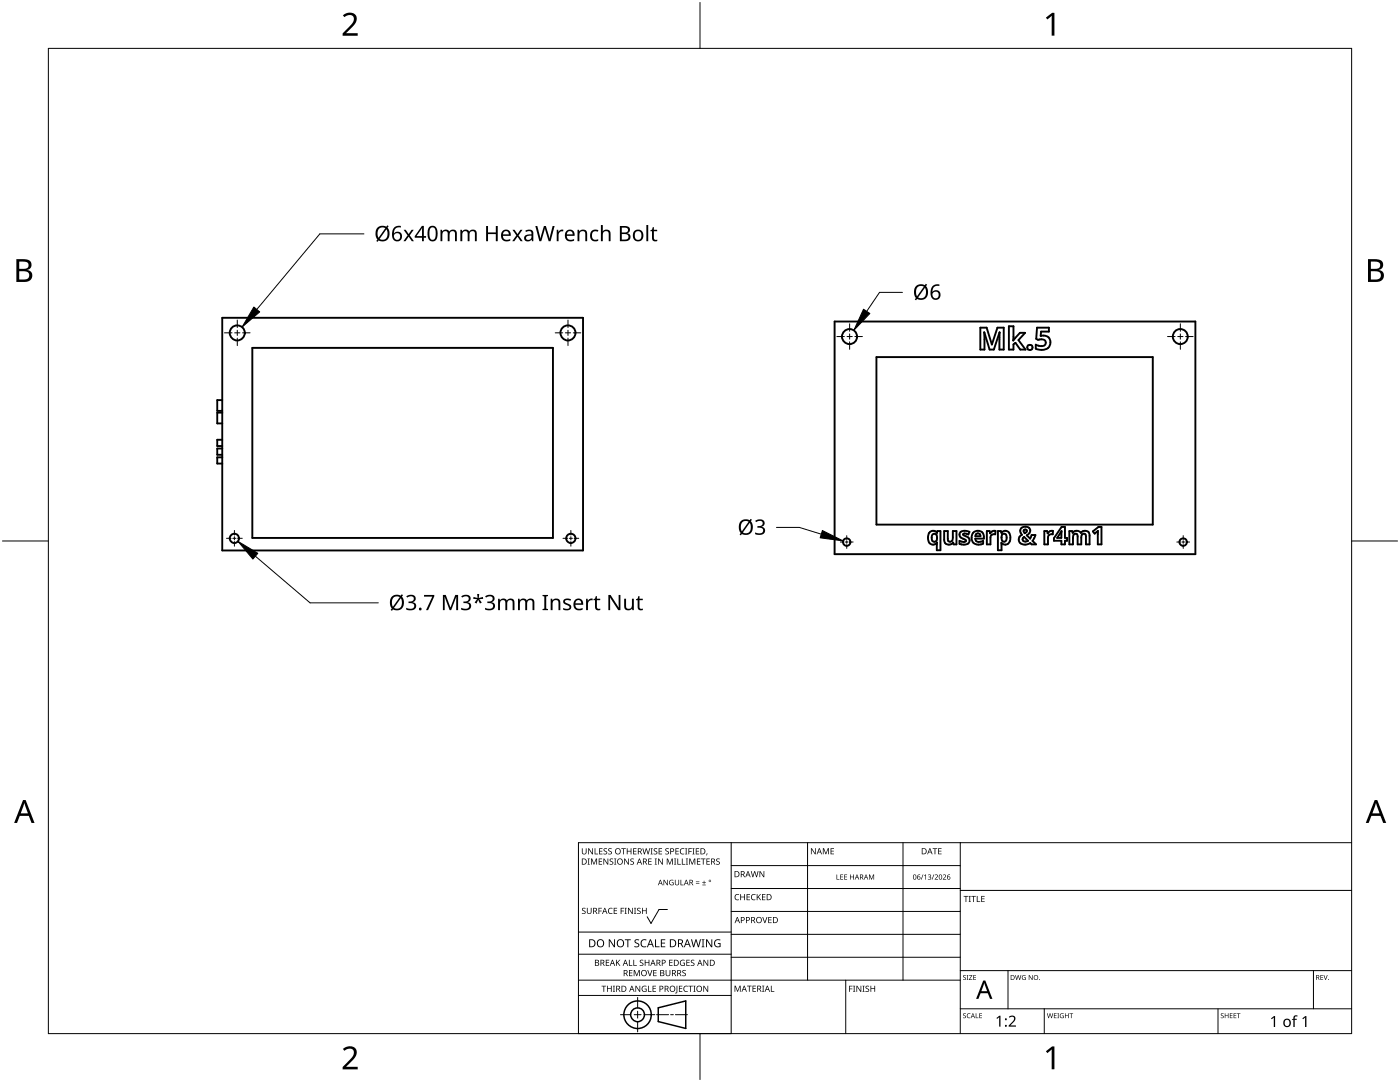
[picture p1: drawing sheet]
<svg xmlns="http://www.w3.org/2000/svg" width="279mm" height="216mm" viewBox="0 0 279 216" stroke-linecap="round" stroke-linejoin="round" font-family="sans-serif">
<g fill="none" stroke="#000" stroke-width=".38">
<path d="M44.4 63.4h72v46.4h-72zM44.4 79.8h-1v2.2h1M50.4 69.4h60v37.9h-60zM166.6 64.2h72v46.4h-72zM174.9 71.3h55.2v33.4h-55.2zM195.6 65.4h1.3l1 3.3 1.2-3.3h1.2v4.4h-.8v-3.5l-1.2 3.5h-.8l-1.1-3.5 .1 3.5h-.9zM196.4 66.3h.1M201.3 65.1h1l-.1 2.8 1.4-1.5h1l-1.3 1.5 1.4 1.9h-1.1l-.9-1.4-.4 .3v1.1h-1zM202.2 67.9h.1M207 65.4h2.3v.8h-1.5l-.1 .8a1.46 1.46 0 0 1 2 1.3 1.46 1.46 0 0 1-1.8 1.5l-1.2-.2v-.8a1.69 1.69 0 0 0 1.9-.1 .89 .89 0 0 0-.3-.9 .89 .89 0 0 0-1 0l-.5-.2zM44.4 91.3h-1v1.2h1M44.4 89.5h-1v1.3h1"/>
<path d="M44.4 87.8h-1v1.2h1M44.4 82.3h-1v2.2h1M185.5 106.3a.97 .97 0 0 1 1.5 0l.1-.3h.6v3.8h-.7v-1.5a1.03 1.03 0 0 1-1.3 .2 1.03 1.03 0 0 1-.5-1.2zM186.1 106.7a.59 .59 0 0 1 .7-.1 .59 .59 0 0 1 .2 .8 .57 .57 0 0 1-.6 .7 .57 .57 0 0 1-.5-.8zM187 106.3h.1M188.4 106h.8v1.5a.5 .5 0 0 0 .5 .6 .5 .5 0 0 0 .4-.6l.1-1.5h.7v2.6h-.6l-.1-.3a1.01 1.01 0 0 1-1.1 .3 1.01 1.01 0 0 1-.7-.9zM191.6 106.3l.6-.4 1.3 .2-.2 .5-.6-.1h-.5a.86 .86 0 0 0 .9 .7 .84 .84 0 0 1 .3 1.1 .84 .84 0 0 1-1 .4l-.9-.2v-.6l.1 .1a.97 .97 0 0 0 1.2-.1l-.2-.2a1.03 1.03 0 0 1-1-1.4zM194.8 106.6l.6-.1 .3 .5h-1zM196.2 108.5v-.6l-.1 .1a.91 .91 0 0 1-1.5-.5h1.8a1.27 1.27 0 0 0-1.4-1.6 1.27 1.27 0 0 0-1.1 1.7 1.54 1.54 0 0 0 2.3 .9M196.9 106h.6l.1 .4a1.02 1.02 0 0 1 1.1-.5l-.1 .7a.7 .7 0 0 0-.9 .7v1.3h-.8zM199.2 106h.5l.2 .3a1.02 1.02 0 0 1 1.3-.2 1.02 1.02 0 0 1 .4 1.2 1.07 1.07 0 0 1-.5 1.2 1.07 1.07 0 0 1-1.3-.2l.1 1.5h-.7zM199.9 106.3h-.1"/>
<path d="M200 106.7a.55 .55 0 0 1 .7-.1 .55 .55 0 0 1 .2 .7 .62 .62 0 0 1-.5 .8 .95 .95 0 0 1-.4-1.4zM203.9 105.3a.97 .97 0 0 1 1.2-.2 .97 .97 0 0 1 .4 1.1l-.6 .6 .7 .7 .3-.7h.7l-.5 1.1 .7 .7h-.9l-.3-.2a1.4 1.4 0 0 1-2.3-.7l.2-.6 .5-.4a.95 .95 0 0 1-.1-1.4zM204.3 107.2l.1-.1 .8 .8a.59 .59 0 0 1-.8 .1 .59 .59 0 0 1-.2-.6zM204.4 105.7a.34 .34 0 0 1 .5 .1 .34 .34 0 0 1-.2 .5 .3 .3 0 0 1-.4-.3zM208.4 106h.6l.1 .4a.92 .92 0 0 1 1-.5v.7a.7 .7 0 0 0-1 .7v1.3h-.7zM209.1 106.4h.1M211.8 106v1.3h-.8zM211.8 106h.1M211.9 105.1h.6v2.2h.5v.6h-.5v.7h-.7v-.7h-1.5v-.5zM213.4 106h.6l.1 .3a1.1 1.1 0 0 1 1.6 0 .94 .94 0 0 1 1.1-.3 .94 .94 0 0 1 .6 .9v1.7h-.7v-1.5a.47 .47 0 0 0-.4-.6 .47 .47 0 0 0-.5 .5v1.6h-.7v-1.5a.47 .47 0 0 0-.5-.6 .47 .47 0 0 0-.4 .6l-.1 1.5h-.7zM218.1 106l1.1-.9h.6v3.5h-.7v-2.7l-.6 .6z"/>
<circle cx="47.3" cy="66.4" r="1.51"/>
<circle cx="113.3" cy="66.4" r="1.5"/>
<circle cx="169.5" cy="67.2" r="1.49"/>
<circle cx="205.5" cy="69.3" r=".53"/>
<circle cx="235.5" cy="67.2" r="1.49"/>
<circle cx="46.8" cy="107.4" r=".91"/>
<circle cx="113.9" cy="107.4" r=".93"/>
<circle cx="169" cy="108.2" r=".75"/>
<circle cx="236.1" cy="108.2" r=".74"/>
</g>
<path d="M9.7 9.7h260v196.5h-260z" fill="none" stroke="#000" stroke-width=".2"/>
<path d="M139.7 .5v9.2M.5 108h9.2M269.7 108h9.2M139.7 206.2v9.2" fill="none" stroke="#000" stroke-width=".2"/>
<g fill="#000">
<path d="M68.4 3.1a1.64 1.64 0 0 1 2.8 .4 2.52 2.52 0 0 1-1.2 2.2l-.9 .9h2.3v.5h-3v-.4l1.2-1.2a1.95 1.95 0 0 0 .9-2.2 1.23 1.23 0 0 0-1.8 .1zM208.7 3.5l1.3-.9h.4v4.5h-.5v-4l-.9 .8zM68.4 209.3a1.64 1.64 0 0 1 2.8 .4 2.52 2.52 0 0 1-1.2 2.2l-.9 1h2.3v.5h-3v-.5l1.2-1.2a1.95 1.95 0 0 0 .9-2.1 1.23 1.23 0 0 0-1.8 .1zM208.7 209.8l1.3-1h.4v4.6h-.5v-4l-.9 .7z"/>
<path d="M3.3 51.7h1.3a1.28 1.28 0 0 1 1.7 1.3 1.04 1.04 0 0 1-.9 .9 1.23 1.23 0 0 1 1 1.5 1.23 1.23 0 0 1-1.5 .9h-1.6zM3.8 54.1v1.7h1a.86 .86 0 0 0 1-.9 .86 .86 0 0 0-1.1-.8zM3.8 52.2v1.4h.9a.78 .78 0 0 0 1-.7 .78 .78 0 0 0-1.1-.7z"/>
<path d="M273 51.7h1.3a1.28 1.28 0 0 1 1.7 1.3 1.04 1.04 0 0 1-.8 .9 1.23 1.23 0 0 1 1 1.5 1.23 1.23 0 0 1-1.6 .9h-1.6zM273.6 54.1v1.7h.9a.86 .86 0 0 0 1.1-.9 .86 .86 0 0 0-1.1-.8zM273.6 52.2v1.4h.8a.78 .78 0 0 0 1-.7 .78 .78 0 0 0-1.1-.7z"/>
<path d="M4.6 159.6h.5l1.8 4.6h-.6l-.6-1.4h-1.8l-.5 1.4h-.6zM4.8 160.2l-.7 2.1h1.5z"/>
<path d="M274.3 159.6h.6l1.7 4.6h-.6l-.5-1.4h-1.8l-.6 1.4h-.5zM274.6 160.2l-.7 2.1h1.4z"/>
</g>
<g fill="none" stroke="#000" stroke-width=".2">
<path d="M145.9 168.1v38.1h-30.5v-38.1h154.3M145.9 172.7h45.7M145.9 177.3h45.7M161.2 168.1v27.5M180.2 168.1v27.5M191.6 168.1v38.1M191.6 177.7h78.1M115.4 198.6h30.5M115.4 195.6h76.2M115.4 190.4h30.5M115.4 186h30.5M127.3 199v2.1"/>
<path d="M133.2 181.5h-1.7l-1.6 2.8-.7-1.4M145.9 181.9h45.7M145.9 186.4h45.7M145.9 191h45.7M168.8 195.6v10.6M191.6 193.7h78.1M201.2 193.7v7.6M262.1 193.7v7.6M123.8 202.5h2.1M126.6 202.5h1.3M127.3 201.8v1.4M127.3 203.8v2.1"/>
<path d="M128.6 202.5h2.1M131 202.5h2.4M133.8 202.5h.6M134.8 202.5h2.4M191.6 201.3h78.1M208.4 201.3v4.9M243.1 201.3v4.9"/>
</g>
<g fill="#000">
<path d="M116.1 169.3h.2v.8a.32 .32 0 0 0 .3 .3 .32 .32 0 0 0 .3-.3v-.8h.2v.8a.47 .47 0 0 1-.5 .4 .47 .47 0 0 1-.5-.5zM117.3 171.3h.4l-.1 .1v1l.1 .1h-.4l.1-.1v-1zM117.4 169.3h.2l.6 1v-1h.1v1.2h-.1l-.7-1v1h-.1zM117.9 171.3h.3l.3 1 .4-1h.3v1.2h-.2v-1l-.4 1h-.1l-.4-1v1h-.2zM118.7 169.3h.1v1h.6v.2h-.7zM119.5 171.3h.7v.1h-.6v.4h.5v.2h-.5v.4h.6v.1h-.7zM119.6 169.3h.6v.1h-.5v.4h.5v.1h-.5v.4h.5v.2h-.6zM120.5 169.4l.4-.1h.3l-.1 .1a.25 .25 0 0 0-.4-.1 .25 .25 0 0 0 0 .4l.4 .3 .1 .2-.3 .3-.5-.1v-.1h.2a.27 .27 0 0 0 .4-.1 .27 .27 0 0 0-.3-.3l-.2-.2zM120.4 171.3h.2l.7 1-.1-1h.2v1.2h-.2l-.6-1v1h-.2zM121.4 169.4l.5-.1h.2v.1a.25 .25 0 0 0-.4-.1 .25 .25 0 0 0 0 .4l.4 .3v.2l-.2 .3-.5-.1v-.1h.1a.27 .27 0 0 0 .5-.1 .27 .27 0 0 0-.4-.3l-.2-.2zM121.7 171.4l.4-.1 .3 .1-.1 .1a.25 .25 0 0 0-.4-.1 .25 .25 0 0 0 0 .4 .42 .42 0 0 1 .5 .5 .42 .42 0 0 1-.7 .2l-.1-.2 .2 .1a.27 .27 0 0 0 .5-.2 .27 .27 0 0 0-.4-.3l-.2-.2zM122.6 171.3h.4l-.1 .1v1l.1 .1h-.4l.1-.1v-1z"/>
<path d="M124 169.3h.9v.1h-.4v1.1h-.1v-1.1h-.4zM124.6 171.3h.1l.7 1v-1h.1v1.2h-.2l-.6-1v1h-.1zM125.1 169.3h.1v.5h.7v-.5h.1v1.2h-.1v-.6h-.7v.6h-.1zM125.8 171.4l.5-.1 .2 .1v.1a.25 .25 0 0 0-.4-.1 .25 .25 0 0 0 0 .4 .42 .42 0 0 1 .4 .5 .42 .42 0 0 1-.7 .2v-.2l.1 .1a.27 .27 0 0 0 .5-.2 .27 .27 0 0 0-.4-.3l-.2-.2zM126.4 169.3h.6v.1h-.5v.4h.5v.1h-.5v.4h.5v.2h-.6zM128.2 169.3h.2l.2 1 .3-1h.2l.2 1 .3-1h.1l-.3 1.2h-.1l-.3-1.1-.3 1.1h-.2zM129.4 171.3h.7v.1h-.6v.4h.5v.2h-.5v.4h.6v.1h-.7zM129.8 169.3h.5l-.2 .1v1l.2 .1h-.5l.2-.1v-1zM130.7 171.3h.4l-.1 .1v1l.1 .1h-.4l.1-.1v-1zM130.5 169.4l.4-.1h.3l-.1 .1a.25 .25 0 0 0-.4-.1 .25 .25 0 0 0 0 .4l.4 .3 .1 .2-.2 .3-.6-.1v-.1h.2a.27 .27 0 0 0 .4-.1 .27 .27 0 0 0-.3-.3l-.2-.2zM131.4 169.3h.7v.1h-.5v.4h.5v.1h-.5v.4h.5v.2h-.7zM131.3 171.3h.2l.7 1v-1h.1v1.2h-.2l-.6-1v1h-.2z"/>
<path d="M132.4 175.6h.2l.6 .9v-.9h.1v1h-.2l-.6-.9v.9h-.1zM132.8 169.4l.4-.1h.3l-.1 .1a.25 .25 0 0 0-.3-.1 .25 .25 0 0 0 0 .4l.4 .3v.2l-.2 .3-.5-.1v-.1h.1a.27 .27 0 0 0 .5-.1 .27 .27 0 0 0-.4-.3l-.2-.2zM133.1 171.3h.2l.4 1 .4-1h.2v1.2h-.2v-1l-.4 1h-.1l-.4-1v1h-.1zM133.7 175.7l.5-.2 .2 .1v.1a.45 .45 0 0 0-.7 .4 .45 .45 0 0 0 .6 .4v-.3h-.2v-.1h.3v.5a.6 .6 0 0 1-.8-.1 .6 .6 0 0 1 .1-.8zM134.5 171.3h.5l-.2 .1v1l.2 .1h-.5l.2-.1v-1zM135.2 171.3h.1v1.1h.6v.1h-.7zM134.8 169.3h.7v.1h-.6v.4h.5v.1h-.5v.4h.6v.2h-.7zM134.7 175.6h.1v.7a.28 .28 0 0 0 .3 .2 .28 .28 0 0 0 .3-.2v-.7h.1v.7a.42 .42 0 0 1-.4 .4 .42 .42 0 0 1-.4-.4zM135.8 175.6h.2v.9h.4v.1h-.6zM136.1 171.3h.1v1.1h.6v.1h-.7zM135.8 169.4l.4-.1h.4l-.1 .1h-.2a.49 .49 0 0 0-.4 .6 .49 .49 0 0 0 .7 .3 .52 .52 0 0 1-.7 .1 .52 .52 0 0 1-.2-.6zM136.7 169.3h.5l-.2 .1v1l.2 .1h-.5l.2-.1v-1z"/>
<path d="M136.9 171.3h.4l-.1 .1v1l.1 .1h-.4l.1-.1v-1zM137.4 169.3h.7v.1h-.6v.4h.5v.2h-.5v.5h-.1zM137.5 171.3h.3l.3 1 .4-1h.3v1.2h-.2v-1l-.4 1h-.1l-.4-1v1h-.2zM138.2 169.3h.4l-.1 .1v1l.1 .1h-.4l.1-.1v-1zM138.9 176.2h.7v.1h-.7zM138.9 175.9h.7v.1h-.7zM138.9 169.3h.6v.1h-.5v.4h.5v.1h-.5v.4h.5v.2h-.6zM139.1 171.3h.7v.1h-.6v.4h.5v.2h-.5v.4h.6v.1h-.7zM140.1 176.5h.8v.1h-.8zM139.9 171.3h.9v.1h-.4v1.1h-.1v-1.1h-.4zM140.5 175.7h.1v.3h.3v.2h-.3v.3h-.1v-.3h-.4v-.2h.4zM141 170.3h.2l-.3 .4z"/>
<path d="M141 171.3h.7v.1h-.6v.4h.5v.2h-.5v.4h.6v.1h-.7zM143 171.4l.4-.1 .2 .1v.1a.25 .25 0 0 0-.4-.1 .25 .25 0 0 0 0 .4 .42 .42 0 0 1 .5 .5 .42 .42 0 0 1-.7 .2l-.1-.2 .2 .1a.27 .27 0 0 0 .4-.2 .27 .27 0 0 0-.3-.3l-.3-.2zM146.8 178.6l.4-.2 .3 .1v.1a.49 .49 0 0 0-.7 .4 .49 .49 0 0 0 .7 .5 .52 .52 0 0 1-.7 0 .52 .52 0 0 1-.2-.6zM147.7 178.4h.2v.5h.6v-.5h.2v1.2h-.2v-.5h-.6v.5h-.2zM149 178.4h.7v.1h-.5v.4h.4v.2h-.4v.4h.5v.1h-.7zM150 178.6l.5-.2 .3 .1-.1 .1a.49 .49 0 0 0-.7 .4 .49 .49 0 0 0 .8 .5 .52 .52 0 0 1-.7 0 .52 .52 0 0 1-.2-.6zM149.8 173.8h.2l.3 1.1 .2-1.1h.2l.3 1.1 .2-1.1h.2l-.3 1.2h-.2l-.3-1-.3 1h-.1zM151 178.4h.2v.6l.5-.6h.2l-.5 .5 .5 .7h-.2l-.4-.6-.1 .6h-.2zM151.6 173.8h.1l.7 1v-1h.1v1.2h-.1l-.7-1v1h-.1zM152.1 178.4h.7v.1h-.6v.4h.5v.2h-.5v.4h.6v.1h-.7zM161.8 169.3h.2l.7 1v-1h.1v1.2h-.2l-.6-1v1h-.2zM164.2 169.3h.2l.4 .9 .4-.9h.2v1.2h-.1v-1.1l-.4 1.1h-.1l-.4-1.1v1.1h-.2z"/>
<path d="M165.8 169.3h.6v.1h-.5v.4h.5v.1h-.5v.4h.5v.2h-.6zM166.9 174.5h.2v.9h.4v.1h-.6zM167.7 174.5h.6v.1h-.5v.3h.4v.1h-.4v.4h.5v.1h-.6zM168.5 174.5h.6v.1h-.5v.3h.4v.1h-.4v.4h.5v.1h-.6zM169.7 174.5h.1v.4h.5v-.4h.1v1h-.1v-.5h-.5v.5h-.1zM173.4 174.5h.2l.3 .8 .4-.8h.1v1h-.1v-.9l-.4 .9-.4-.9v.9h-.1zM184.2 174.5h.1l-.4 1h-.1zM184.4 174.7l.4-.2v1h-.1v-.9l-.2 .2zM185.2 174.6h.5l.1 .2-.2 .2a.32 .32 0 0 1 .2 .4 .32 .32 0 0 1-.5 .1l-.1-.1a.26 .26 0 0 0 .4 .1 .26 .26 0 0 0 0-.4l-.3-.2a.23 .23 0 0 0 .4 0 .23 .23 0 0 0-.1-.4 .23 .23 0 0 0-.4 .2zM186.3 174.5h.2l-.4 1h-.2zM186.1 169.3h.9v.1h-.3v1.1h-.2v-1.1h-.4zM186.5 174.6a.37 .37 0 0 1 .6 0 .37 .37 0 0 1-.2 .6l-.2 .2h.5v.1h-.7l.3-.4a.27 .27 0 0 0 .3-.3 .27 .27 0 0 0-.4-.2z"/>
<path d="M187.2 169.3h.7v.1h-.5v.4h.5v.1h-.5v.4h.5v.2h-.7zM188.2 174.6a.37 .37 0 0 1 .6 0 .37 .37 0 0 1-.3 .6l-.2 .2h.5v.1h-.6l.2-.4a.27 .27 0 0 0 .3-.3 .27 .27 0 0 0-.4-.2zM192.3 178.8h.9v.1h-.3v1.1h-.2v-1.1h-.4zM193.3 178.8h.5l-.2 .1v1l.2 .1h-.5l.2-.1v-1zM193.8 178.8h1v.1h-.4v1.1h-.2v-1.1h-.4zM194.9 178.8h.2v1.1h.5v.1h-.7zM195.8 178.8h.7v.1h-.5v.4h.5v.1h-.5v.5h.5v.1h-.7zM116.2 181.3l.4-.2 .3 .1-.1 .1a.25 .25 0 0 0-.4-.1 .25 .25 0 0 0 0 .4l.4 .2 .1 .3-.3 .3-.5-.1v-.1h.2a.27 .27 0 0 0 .4-.1 .27 .27 0 0 0-.3-.3l-.2-.2zM117.1 181.1h.2v.8a.32 .32 0 0 0 .3 .3 .32 .32 0 0 0 .3-.3v-.8h.2v.8a.47 .47 0 0 1-.5 .5 .47 .47 0 0 1-.5-.5zM119.4 181.1h.7v.2h-.5v.4h.5v.1h-.5v.6h-.2zM120 196.7h1v.1h-.4v1.1h-.2v-1.1h-.4zM120.9 191.5h.7v.1h-.5v.4h.4v.2h-.4v.4h.5v.1h-.7z"/>
<path d="M121.5 181.3l.4-.2 .4 .1-.1 .1a.49 .49 0 0 0-.7 .5 .49 .49 0 0 0 .7 .4 .52 .52 0 0 1-.6 .1 .52 .52 0 0 1-.3-.6zM121.1 196.7h.2v.5h.6v-.5h.2v1.2h-.2v-.6h-.6v.6h-.2zM121.5 187.4h.2l.9 1.3v-1.3h.1v1.6h-.2l-.8-1.3v1.3h-.2zM122.3 196.7h.4l-.1 .1v1l.1 .1h-.4l.2-.1v-1zM122.5 181.1h.7v.2h-.6v.4h.5v.1h-.5v.4h.6v.2h-.7zM122.9 191.5h.2v.6l.5-.6h.2l-.5 .5 .5 .7h-.2l-.4-.6-.1 .6h-.2zM123.9 181.1h.6v.2h-.5v.4h.5v.1h-.5v.6h-.1zM124.7 181.1h.4l-.2 .2v.9l.2 .2h-.4l.1-.2v-.9zM124.7 187.4h1.2v.2h-.5v1.4h-.2v-1.4h-.5zM125.5 191.5h.2v1.1h.5v.1h-.7zM125.5 193.6h.7v.1h-.5v.4h.5v.1h-.5v.4h.5v.2h-.7zM125.3 181.1h.2l.7 1.1-.1-1.1h.2v1.3h-.2l-.6-1v1h-.2z"/>
<path d="M126.4 191.5h.2v1.1h.5v.1h-.7zM126.5 181.1h.5l-.2 .2v.9l.2 .2h-.5l.2-.2v-.9zM126.5 193.6h.2l.4 1 .4-1h.2v1.2h-.2v-1.1l-.4 1.1h-.1l-.4-1.1v1.1h-.1zM126.7 187.6l.3-.2 .6 .1-.2 .1a.33 .33 0 0 0-.6 .2 .33 .33 0 0 0 .4 .4 .47 .47 0 0 1 .4 .6 .47 .47 0 0 1-.7 .2h-.3v-.2h.2a.35 .35 0 0 0 .6-.2 .35 .35 0 0 0-.5-.4l-.3-.2zM126.8 196.7h.2l.6 1v-1h.2v1.2h-.2l-.7-1 .1 1h-.2zM127.2 181.3l.4-.2 .3 .1-.1 .1a.25 .25 0 0 0-.4-.1 .25 .25 0 0 0 0 .4l.4 .2 .1 .3-.3 .3-.5-.1v-.1h.2a.27 .27 0 0 0 .4-.1 .27 .27 0 0 0-.3-.3l-.2-.2zM127.7 191.6l.5-.1 .2 .1v.1a.25 .25 0 0 0-.4-.1 .25 .25 0 0 0 0 .4l.4 .2v.3l-.2 .2h-.5v-.2l.1 .1a.27 .27 0 0 0 .5-.2 .27 .27 0 0 0-.4-.3l-.2-.2zM128 187.6l.6-.2 .4 .1v.2a.64 .64 0 0 0-1 .5 .64 .64 0 0 0 1 .6v.2a.83 .83 0 0 1-1.1-.3 .83 .83 0 0 1 .1-1.1zM128.2 196.8l.6-.1 .2 .1v.1a.5 .5 0 0 0-.8 .4 .5 .5 0 0 0 .7 .5v-.4h-.3v-.1h.4v.6a.66 .66 0 0 1-.8-.2 .66 .66 0 0 1 0-.9zM128.1 181.1h.2v.6h.6v-.6h.2v1.3h-.2v-.6h-.6v.6h-.2zM129.2 193.6h.1l.4 1 .3-1h.2l-.4 1.2h-.2zM129.3 196.7h.2v1.1h.5v.1h-.7z"/>
<path d="M128.7 191.5h.1v.5h.6v-.5h.2v1.2h-.2v-.5h-.6v.5h-.1zM130.7 187.4h.2v1.4h.7v.2h-.9zM130.2 196.7h.7v.1h-.5v.4h.5v.1h-.5v.5h.5v.1h-.7zM130.4 193.6h.6v.1h-.5v.4h.5v.1h-.5v.4h.5v.2h-.6zM131.9 187.4h.9v.2h-.7v.5h.6v.2h-.6v.5h.7v.2h-.9zM132.8 193.6h.2v.7a.32 .32 0 0 0 .3 .4 .32 .32 0 0 0 .3-.4v-.7h.2v.7a.47 .47 0 0 1-.5 .5 .47 .47 0 0 1-.5-.5zM133.5 191.5h.7v.1h-.5v.4h.5v.2h-.5v.4h.5v.1h-.7zM135 196.7h.2v1.3l-.1 .2h-.3l-.1-.1 .3-.2zM135.5 196.7h.7v.1h-.5v.4h.4v.1h-.4v.5h.5v.1h-.7zM135.8 191.7l.5-.2 .4 .1-.1 .1a.5 .5 0 0 0-.8 .4 .5 .5 0 0 0 .7 .5v-.4h-.2v-.1h.4v.6a.66 .66 0 0 1-.9-.1 .66 .66 0 0 1 0-.9zM136.2 193.7l.4-.2 .3 .1-.1 .1a.25 .25 0 0 0-.4-.1 .25 .25 0 0 0 0 .4 .42 .42 0 0 1 .5 .6 .42 .42 0 0 1-.7 .2l-.1-.2h.2a.27 .27 0 0 0 .5-.1 .27 .27 0 0 0-.4-.3l-.2-.2zM136.5 196.8l.5-.1 .3 .1-.1 .1a.49 .49 0 0 0-.7 .4 .49 .49 0 0 0 .8 .4 .52 .52 0 0 1-.7 .1 .52 .52 0 0 1-.2-.6z"/>
<path d="M137 191.5h.7v.1h-.6v.4h.5v.2h-.5v.4h.6v.1h-.7zM137.4 196.7h.9v.1h-.4v1.1h-.1v-1.1h-.4zM137.9 191.6l.4-.1 .3 .1-.1 .1a.25 .25 0 0 0-.4-.1 .25 .25 0 0 0 0 .4l.4 .2 .1 .3-.2 .2h-.6v-.2l.2 .1a.27 .27 0 0 0 .5-.2 .27 .27 0 0 0-.4-.3l-.2-.2zM138.4 196.7h.4l-.1 .1v1l.1 .1h-.4l.1-.1v-1zM137.9 187.4h.2l.3 1.4 .4-1.4h.2l.4 1.4 .3-1.4h.2l-.4 1.6h-.2l-.4-1.3-.4 1.3h-.2zM140 187.4h.6l-.2 .2v1.3l.2 .1h-.6l.2-.1v-1.3zM140.4 196.7h.1l.7 1v-1h.1v1.2h-.1l-.7-1v1h-.1zM140.4 191.5h.2l.6 1v-1h.1v1.2h-.1l-.7-1v1h-.1zM140.9 187.4h.2l.9 1.3v-1.3h.2v1.6h-.3l-.8-1.3v1.3h-.2zM142.7 187.6l.7-.2 .4 .1-.1 .2a.65 .65 0 0 0-1 .5 .65 .65 0 0 0 .9 .6v-.4h-.3v-.2h.5v.7a.86 .86 0 0 1-1.1-.1 .86 .86 0 0 1 0-1.2zM146.6 196.7h.2l.4 1 .4-1h.2v1.2h-.1v-1.1l-.4 1.1h-.2l-.4-1.1v1.1h-.1zM149.1 196.7h.9v.1h-.4v1.1h-.1v-1.1h-.4z"/>
<path d="M150.2 196.7h.7v.1h-.6v.4h.5v.1h-.5v.5h.6v.1h-.7zM152.1 183h.2l.3 1 .4-1h.2l-.5 1.2h-.1zM152.1 196.7h.4l-.1 .1v1l.1 .1h-.4l.1-.1v-1zM153.8 196.7h.2v1.1h.5v.1h-.7zM153.3 183h.7v.1h-.5v.4h.5v.1h-.5v.5h.5v.1h-.7zM169.5 196.7h.6v.1h-.5v.5h.5v.1h-.5v.5h-.1zM170.2 196.7h.5l-.2 .1v1l.2 .1h-.5l.2-.1v-1zM170.9 196.7h.2l.6 1v-1h.2v1.2h-.2l-.6-1v1h-.2zM172.1 196.7h.5l-.2 .1v1l.2 .1h-.5l.2-.1v-1zM172.8 196.8l.4-.1h.2v.2a.25 .25 0 0 0-.4-.1 .25 .25 0 0 0 0 .4l.4 .2 .1 .3-.3 .2h-.5v-.2l.2 .1a.27 .27 0 0 0 .4-.2 .27 .27 0 0 0-.3-.3l-.3-.2zM173.7 196.7h.2v.5h.6v-.5h.2v1.2h-.2v-.6h-.6v.6h-.2zM192.2 194.7l.4-.1h.2l-.1 .1a.24 .24 0 0 0-.3 0 .24 .24 0 0 0-.1 .3 .24 .24 0 0 0 .4 .1l.1 .1-.1 .3h-.4l-.1-.1a.24 .24 0 0 0 .3 .1 .24 .24 0 0 0 .1-.3l-.4-.3z"/>
<path d="M192.9 194.6h.4l-.1 .1v.7l.1 .1h-.4l.1-.1v-.7zM193.4 194.6h.6l-.5 .8h.6v.1h-.7l.5-.8h-.5zM194.2 194.6h.6v.1h-.4v.3h.4v.1h-.4v.3h.4v.1h-.6zM202.6 194.6h.1l.2 .8 .2-.8h.2l.2 .8 .2-.8h.1l-.2 .9h-.2l-.2-.8-.2 .8h-.2zM204.1 194.7l.3-.1h.3l-.1 .1a.4 .4 0 0 0-.6 .4 .4 .4 0 0 0 .6 .3v-.3l-.2-.1h.3v.5a.53 .53 0 0 1-.7-.1 .53 .53 0 0 1 .1-.7zM205.3 194.6h.2l.5 .8v-.8h.1v.9h-.2l-.5-.8v.8h-.1zM263.5 194.6h.6v.1h-.5v.3h.4v.1h-.4v.3h.5v.1h-.6zM264.1 194.6h.2l.2 .8 .3-.8h.2l-.4 .9h-.1zM192.2 202.3l.4-.1h.2l-.1 .1a.24 .24 0 0 0-.3 0 .24 .24 0 0 0-.1 .3 .24 .24 0 0 0 .4 .1l.1 .2-.1 .2-.4 .1-.1-.2a.24 .24 0 0 0 .3 .1 .24 .24 0 0 0 .1-.3l-.4-.2zM193.1 202.3l.6-.1-.3 .1a.4 .4 0 0 0-.3 .5 .4 .4 0 0 0 .5 .2 .46 .46 0 0 1-.6 0 .46 .46 0 0 1 .1-.7zM194.7 202.2h.1v.8h.5v.2h-.6zM195.4 202.2h.6v.1h-.4v.3h.4v.1h-.4v.4h.4v.1h-.6z"/>
<path d="M198.9 203.1l.5-.4h.3v2.2h-.3v-1.9l-.4 .3zM201.3 202.9a.76 .76 0 0 1 1.2 0 .76 .76 0 0 1-.3 1.1l-.6 .6h1.1v.3h-1.4v-.3l.8-.8a.52 .52 0 0 0 .2-.8 .52 .52 0 0 0-.8 .1zM209 202.2h.1l.2 .8 .2-.8h.1l.3 .8 .2-.8h.1l-.3 1h-.1l-.2-.9-.3 .9h-.1zM210.3 202.2h.6v.1h-.4v.3h.3v.1h-.3v.4h.4v.1h-.6zM211 202.2h.4l-.2 .1v.8l.2 .1h-.4l.1-.1v-.8zM211.6 202.3l.7-.1-.1 .1a.4 .4 0 0 0-.6 .4 .4 .4 0 0 0 .6 .3v-.2l-.2-.2h.3v.5a.53 .53 0 0 1-.7-.1 .53 .53 0 0 1 0-.7zM212.5 202.2h.2v.4h.5v-.4h.1v1h-.1v-.5h-.5v.5h-.2zM213.4 202.2h.8v.1h-.3v.9h-.2v-.9h-.3zM243.7 202.3l.3-.1h.2v.1a.24 .24 0 0 0-.3 0 .24 .24 0 0 0-.1 .3 .24 .24 0 0 0 .3 .1l.1 .2-.1 .2-.4 .1-.1-.2a.24 .24 0 0 0 .4 .1 .24 .24 0 0 0 0-.3l-.3-.2zM244.4 202.2h.2v.4h.5v-.4h.1v1h-.1v-.5h-.5v.5h-.2zM245.4 202.2h.6v.1h-.4v.3h.4v.1h-.4v.4h.4v.1h-.6zM246.2 202.2h.5v.1h-.4v.3h.4v.1h-.4v.4h.4v.1h-.5z"/>
<path d="M246.8 202.2h.8v.1h-.3v.9h-.2v-.9h-.3zM253.7 203.2l.6-.5h.2v2.2h-.3v-1.9l-.4 .4zM258.2 202.7l.3-.1h.5l-.1 .3-.4-.1-.1 .2v.3h.4v.2h-.4v1.4h-.3v-1.4h-.3l.3-.2zM259.9 203.2l.6-.5h.2v2.2h-.2v-1.9l-.5 .4z"/>
<path d="M116.1 171.3h.4a.61 .61 0 0 1 .6 .6 .61 .61 0 0 1-.6 .6h-.4zM116.3 171.4v1h.1a.48 .48 0 0 0 .5-.5 .48 .48 0 0 0-.4-.5z"/>
<path d="M122.7 169.9a.61 .61 0 0 1 1.2 0 .61 .61 0 0 1-1.2 0zM123 169.5a.47 .47 0 0 0-.1 .7 .47 .47 0 0 0 .8 0v-.1a.45 .45 0 0 0-.1-.6 .45 .45 0 0 0-.6 0z"/>
<path d="M123.1 171.9a.61 .61 0 0 1 1.2 0 .61 .61 0 0 1-1.2 0zM123.5 171.5l-.2 .4a.45 .45 0 0 0 .7 .4 .45 .45 0 0 0 0-.8l-.2-.1z"/>
<path d="M127.3 169.3h.3a.35 .35 0 0 1 .5 .2 .35 .35 0 0 1-.3 .4l.4 .6h-.2l-.3-.5h-.3v.5h-.1zM127.4 169.4v.4h.2a.23 .23 0 0 0 .3-.2 .23 .23 0 0 0-.3-.2z"/>
<path d="M127.5 171.3h.2l.4 1.2h-.1l-.2-.4h-.4l-.2 .4h-.1zM127.6 171.5l-.2 .5h.4z"/>
<path d="M128.3 171.3h.3a.35 .35 0 0 1 .5 .2 .35 .35 0 0 1-.3 .5l.4 .5h-.2l-.3-.5h-.2v.5h-.2zM128.5 171.4v.5h.1a.23 .23 0 0 0 .3-.2 .23 .23 0 0 0-.3-.3z"/>
<path d="M131.7 175.5h.1l.5 1.1h-.2l-.1-.3h-.4l-.2 .3h-.1zM131.8 175.7l-.2 .5h.4z"/>
<path d="M133.8 169.3h.6l.1 .2-.1 .4-.5 .1v.5h-.1zM133.9 169.4v.5a.29 .29 0 0 0 .5-.3 .29 .29 0 0 0-.5-.2z"/>
<path d="M136.9 175.5h.1l.4 1.1h-.1l-.1-.3h-.5l-.1 .3h-.1zM137 175.7l-.2 .5h.3z"/>
<path d="M137.6 175.6h.3a.31 .31 0 0 1 .4 .2 .31 .31 0 0 1-.2 .4l.3 .4h-.2l-.2-.4h-.3v.4h-.1zM137.7 175.7v.4h.2a.21 .21 0 0 0 .3-.2 .21 .21 0 0 0-.3-.2z"/>
<path d="M139.8 169.3h.4a.54 .54 0 0 1 .6 .6 .56 .56 0 0 1-.7 .6h-.3zM140 169.4v.9h.1a.48 .48 0 0 0 .5-.4 .48 .48 0 0 0-.4-.5z"/>
<path d="M141.4 175.8a.25 .25 0 0 1 .5 0 .25 .25 0 0 1-.5 0zM141.5 175.8a.15 .15 0 0 0 .3 0 .15 .15 0 0 0-.3 0z"/>
<path d="M141.9 171.3h.4a.35 .35 0 0 1 .4 .2 .35 .35 0 0 1-.2 .5l.3 .5h-.2l-.3-.5h-.2v.5h-.2zM142.1 171.4v.5h.2a.23 .23 0 0 0 .2-.2 .23 .23 0 0 0-.2-.3z"/>
<path d="M146.6 173.8h.4a.61 .61 0 0 1 .6 .6 .61 .61 0 0 1-.7 .6h-.3zM146.8 174v.9h.1a.43 .43 0 0 0 .5-.5 .41 .41 0 0 0-.4-.4z"/>
<path d="M147.8 173.8h.4a.35 .35 0 0 1 .4 .3 .35 .35 0 0 1-.2 .4l.3 .5h-.2l-.3-.5h-.2v.5h-.2zM148 174v.4h.2a.23 .23 0 0 0 .3-.2 .23 .23 0 0 0-.3-.2z"/>
<path d="M149.2 173.8h.1l.5 1.2h-.1l-.2-.3h-.5l-.1 .3h-.2zM149.3 174l-.2 .5h.4z"/>
<path d="M153 178.4h.4a.55 .55 0 0 1 .6 .6 .56 .56 0 0 1-.6 .6h-.4zM153.2 178.5v1h.1a.48 .48 0 0 0 .5-.5 .48 .48 0 0 0-.4-.5z"/>
<path d="M163.4 169.2h.2l.5 1.3h-.2l-.2-.4h-.4l-.2 .4h-.1zM163.5 169.4l-.2 .6h.4z"/>
<path d="M171 174.5h.1l.4 1h-.1l-.2-.3h-.4l-.1 .3h-.1zM171 174.6l-.1 .5h.3z"/>
<path d="M171.6 174.5h.3a.29 .29 0 0 1 .4 .2 .29 .29 0 0 1-.2 .4l.3 .4h-.2l-.2-.4h-.2v.4h-.2zM171.8 174.6v.4h.1a.2 .2 0 0 0 .2-.2 .2 .2 0 0 0-.2-.2z"/>
<path d="M172.8 174.5h.1l.4 1h-.1l-.2-.3h-.4l-.1 .3h-.1zM172.8 174.6l-.1 .5h.3z"/>
<path d="M182.3 174.6h.4l.2 .5a.38 .38 0 0 1-.5 .4 .38 .38 0 0 1-.2-.6zM182.4 174.6l-.1 .2a.38 .38 0 0 0 .3 .6 .41 .41 0 0 0 .2-.5 .41 .41 0 0 0-.4-.3z"/>
<path d="M183.2 174.6l.4-.1-.3 .2-.1 .3a.33 .33 0 0 1 .5 .1 .33 .33 0 0 1-.3 .5 .33 .33 0 0 1-.4-.4zM183.2 175.2a.22 .22 0 0 0 .4 0 .22 .22 0 0 0-.4 0z"/>
<path d="M184 169.3h.3a.61 .61 0 0 1 .6 .6 .61 .61 0 0 1-.6 .6h-.3zM184.1 169.4v.9h.2a.43 .43 0 0 0 .5-.4 .41 .41 0 0 0-.5-.5z"/>
<path d="M185.5 169.2h.1l.5 1.3h-.1l-.2-.4h-.5l-.1 .4h-.2zM185.6 169.4l-.2 .6h.4z"/>
<path d="M187.5 174.6l.1-.1a.51 .51 0 0 1 .4 .5 .51 .51 0 0 1-.5 .5l-.1-.4zM187.6 174.6l-.1 .2a.38 .38 0 0 0 .3 .6 .41 .41 0 0 0 .1-.5 .41 .41 0 0 0-.3-.3z"/>
<path d="M189.1 174.6l.5-.1-.4 .2-.1 .3a.33 .33 0 0 1 .5 .1 .33 .33 0 0 1-.2 .5 .33 .33 0 0 1-.4-.4zM189.1 175.2a.25 .25 0 0 0 .5 0 .25 .25 0 0 0-.5 0z"/>
<path d="M118.4 181.1h.3a.35 .35 0 0 1 .4 .3 .35 .35 0 0 1-.2 .4l.3 .6h-.1l-.3-.5h-.3v.5h-.1zM118.5 181.3v.4h.2a.23 .23 0 0 0 .3-.2 .23 .23 0 0 0-.3-.2z"/>
<path d="M118.7 191.5h.4a.31 .31 0 0 1 .4 .2 .31 .31 0 0 1-.2 .4 .33 .33 0 0 1 .3 .4 .33 .33 0 0 1-.4 .2h-.5zM118.9 192.2v.4h.2a.23 .23 0 0 0 .3-.2 .23 .23 0 0 0-.3-.2zM118.9 191.6v.4h.2a.21 .21 0 0 0 .3-.2 .21 .21 0 0 0-.3-.2z"/>
<path d="M117.6 187.4h.5a.71 .71 0 0 1 .7 .8 .73 .73 0 0 1-.8 .8h-.4zM117.8 187.6v1.2h.2a.56 .56 0 0 0 .6-.6 .54 .54 0 0 0-.6-.6z"/>
<path d="M119.8 191.5h.4a.35 .35 0 0 1 .4 .3 .35 .35 0 0 1-.2 .4l.3 .5h-.2l-.3-.5h-.2v.5h-.2zM120 191.6v.5h.2a.23 .23 0 0 0 .3-.2 .23 .23 0 0 0-.3-.3z"/>
<path d="M119.3 187.6a.74 .74 0 0 1 .9-.1 .74 .74 0 0 1 .4 .7 .77 .77 0 0 1-1.1 .8 .77 .77 0 0 1-.3-1.3zM119.5 187.7l-.2 .5a.56 .56 0 0 0 .7 .6 .56 .56 0 0 0 .3-.9 .51 .51 0 0 0-.8-.2z"/>
<path d="M120.6 181.1h.2l.4 1.3h-.1l-.2-.4h-.4l-.2 .4h-.1zM120.7 181.3l-.2 .6h.4z"/>
<path d="M122.2 191.5h.1l.5 1.2h-.2l-.1-.3h-.5l-.2 .3h-.1zM122.2 191.7l-.2 .5h.4z"/>
<path d="M123 196.7h.3a.35 .35 0 0 1 .4 .2 .35 .35 0 0 1-.2 .5l.3 .5h-.1l-.3-.5h-.3v.5h-.1zM123.1 196.8v.5h.2a.23 .23 0 0 0 .3-.3 .23 .23 0 0 0-.3-.2z"/>
<path d="M123.3 187.6a.74 .74 0 0 1 .8-.1 .74 .74 0 0 1 .5 .7 .77 .77 0 0 1-1.1 .8 .77 .77 0 0 1-.3-1.3zM123.5 187.7l-.2 .5a.56 .56 0 0 0 .7 .6 .56 .56 0 0 0 .3-.9 .51 .51 0 0 0-.8-.2z"/>
<path d="M124.5 193.6h.3a.35 .35 0 0 1 .4 .2 .35 .35 0 0 1-.2 .4l.3 .6h-.1l-.3-.5h-.3v.5h-.1zM124.6 193.7v.4h.2a.23 .23 0 0 0 .3-.2 .23 .23 0 0 0-.3-.2z"/>
<path d="M124 196.7h.4a.54 .54 0 0 1 .6 .6 .56 .56 0 0 1-.6 .6h-.4zM124.2 196.8v1h.2a.48 .48 0 0 0 .5-.5 .48 .48 0 0 0-.5-.5z"/>
<path d="M124.7 191.5h.2l.4 1.2h-.1l-.2-.3h-.4l-.2 .3h-.1zM124.8 191.7l-.2 .5h.4z"/>
<path d="M126 196.7h.2l.4 1.2h-.1l-.2-.4h-.4l-.2 .4h-.1zM126.1 196.8l-.2 .6h.4z"/>
<path d="M127.9 194.2a.61 .61 0 0 1 1.2 0 .61 .61 0 0 1-1.2 0zM128.2 193.8l-.1 .4a.45 .45 0 0 0 .7 .4 .45 .45 0 0 0 0-.8l-.2-.1z"/>
<path d="M129.7 187.4h.2l.6 1.6h-.2l-.2-.5h-.6l-.2 .5h-.2zM129.8 187.6l-.2 .7h.5z"/>
<path d="M130.2 191.5h.2l.5 1.2h-.2l-.2-.3h-.4l-.2 .3h-.1zM130.3 191.7l-.2 .5h.4z"/>
<path d="M131 191.5h.4a.35 .35 0 0 1 .4 .3 .35 .35 0 0 1-.2 .4l.3 .5h-.2l-.3-.5h-.2v.5h-.2zM131.2 191.6v.5h.2a.23 .23 0 0 0 .2-.2 .23 .23 0 0 0-.3-.3z"/>
<path d="M131.8 193.6h.3a.31 .31 0 0 1 .4 .1 .31 .31 0 0 1-.2 .4 .33 .33 0 0 1 .3 .4 .33 .33 0 0 1-.4 .3h-.4zM131.9 194.2v.4h.3a.23 .23 0 0 0 .2-.2 .23 .23 0 0 0-.3-.2zM131.9 193.7v.4h.2a.21 .21 0 0 0 .3-.2 .21 .21 0 0 0-.3-.2z"/>
<path d="M131.6 196.7h.5l.3 .3-.1 .3-.5 .1v.5h-.2zM131.8 196.8v.5a.29 .29 0 0 0 .4-.2 .29 .29 0 0 0-.4-.3z"/>
<path d="M132.6 196.7h.4a.35 .35 0 0 1 .4 .2 .35 .35 0 0 1-.2 .5l.3 .5h-.2l-.3-.5h-.2v.5h-.2zM132.8 196.8v.5h.2a.23 .23 0 0 0 .3-.3 .23 .23 0 0 0-.3-.2z"/>
<path d="M132.1 191.5h.5l.2 .3-.1 .4-.5 .1v.4h-.1zM132.2 191.6v.5a.29 .29 0 0 0 .5-.2 .29 .29 0 0 0-.5-.3z"/>
<path d="M134.1 193.6h.3a.35 .35 0 0 1 .5 .2 .35 .35 0 0 1-.3 .4l.4 .6h-.2l-.3-.5h-.2v.5h-.2zM134.3 193.7v.4h.1a.23 .23 0 0 0 .3-.2 .23 .23 0 0 0-.3-.2z"/>
<path d="M133.5 197.3a.65 .65 0 0 1 1.3 0 .65 .65 0 0 1-1.3 0zM133.9 196.9a.47 .47 0 0 0-.1 .7 .47 .47 0 0 0 .7 0l.1-.1a.45 .45 0 0 0-.1-.6 .45 .45 0 0 0-.6 0z"/>
<path d="M133.7 187.4h.5a.71 .71 0 0 1 .8 .8 .73 .73 0 0 1-.9 .8h-.4zM133.9 187.6v1.2h.2a.56 .56 0 0 0 .6-.6 .54 .54 0 0 0-.6-.6z"/>
<path d="M135.2 193.6h.3a.35 .35 0 0 1 .4 .2 .35 .35 0 0 1-.2 .4l.3 .6h-.1l-.3-.5h-.3v.5h-.1zM135.3 193.7v.4h.2a.23 .23 0 0 0 .3-.2 .23 .23 0 0 0-.3-.2z"/>
<path d="M134.5 191.5h.4a.54 .54 0 0 1 .6 .6 .56 .56 0 0 1-.7 .6h-.3zM134.6 191.6v1h.2a.48 .48 0 0 0 .5-.5 .48 .48 0 0 0-.5-.5z"/>
<path d="M135.3 187.4h.4a.45 .45 0 0 1 .6 .3 .45 .45 0 0 1-.3 .6l.4 .7h-.2l-.4-.6h-.3v.6h-.2zM135.5 187.6v.6h.2a.3 .3 0 0 0 .4-.3 .3 .3 0 0 0-.4-.3z"/>
<path d="M137.1 187.4h.2l.6 1.6h-.2l-.2-.5h-.6l-.2 .5h-.2zM137.2 187.6l-.3 .7h.5z"/>
<path d="M139.6 191.5h.1l.5 1.2h-.1l-.2-.3h-.5l-.1 .3h-.2zM139.7 191.7l-.2 .5h.4z"/>
<path d="M138.9 197.3a.61 .61 0 0 1 1.2 0 .61 .61 0 0 1-1.2 0zM139.3 196.9a.47 .47 0 0 0-.1 .7 .47 .47 0 0 0 .7 0v-.1a.45 .45 0 0 0-.1-.6 .45 .45 0 0 0-.5 0z"/>
<path d="M141.7 191.5h.3a.54 .54 0 0 1 .6 .6 .56 .56 0 0 1-.6 .6h-.3zM141.8 191.6v1h.2a.48 .48 0 0 0 .5-.5 .48 .48 0 0 0-.5-.5z"/>
<path d="M147.1 183h.1l.5 1.2h-.2l-.1-.4h-.5l-.1 .4h-.2zM147.1 183.1l-.1 .6h.3z"/>
<path d="M147.9 183h.6l.1 .3-.1 .3-.5 .1v.5h-.1zM148 183.1v.5a.29 .29 0 0 0 .5-.2 .29 .29 0 0 0-.5-.3z"/>
<path d="M148.5 196.7h.1l.5 1.2h-.2l-.1-.4h-.5l-.2 .4h-.1zM148.5 196.8l-.2 .6h.4z"/>
<path d="M148.9 183h.5l.3 .3-.2 .3-.5 .1v.5h-.1zM149 183.1v.5a.29 .29 0 0 0 .5-.2 .29 .29 0 0 0-.5-.3z"/>
<path d="M149.9 183h.3a.35 .35 0 0 1 .5 .2 .35 .35 0 0 1-.3 .5l.4 .5h-.2l-.3-.5h-.2v.5h-.2zM150.1 183.1v.5h.1a.23 .23 0 0 0 .3-.3 .23 .23 0 0 0-.3-.2z"/>
<path d="M151.1 196.7h.4a.35 .35 0 0 1 .4 .2 .35 .35 0 0 1-.2 .5l.3 .5h-.2l-.3-.5h-.2v.5h-.2zM151.3 196.8v.5h.2a.23 .23 0 0 0 .2-.3 .23 .23 0 0 0-.2-.2z"/>
<path d="M150.8 183.6a.61 .61 0 0 1 1.2 0 .61 .61 0 0 1-1.2 0zM151.2 183.2a.47 .47 0 0 0-.1 .7 .47 .47 0 0 0 .7 0v-.1a.45 .45 0 0 0 0-.6 .45 .45 0 0 0-.6 0z"/>
<path d="M153.1 196.7h.1l.5 1.2h-.2l-.1-.4h-.5l-.2 .4h-.1zM153.1 196.8l-.2 .6h.4z"/>
<path d="M154.3 183h.3a.55 .55 0 0 1 .6 .6 .56 .56 0 0 1-.6 .6h-.3zM154.4 183.1v1h.2a.48 .48 0 0 0 .5-.5 .48 .48 0 0 0-.5-.5z"/>
<path d="M196.2 195.7h.4l1.5 3.6h-.5l-.5-1.1h-1.4l-.4 1.1h-.5zM196.4 196.1l-.5 1.7h1.1z"/>
<path d="M201.7 194.6h.3a.49 .49 0 0 1 .5 .5 .49 .49 0 0 1-.5 .4h-.3zM201.8 194.7v.7h.4l.1-.2v-.3z"/>
<path d="M206.2 195.1a.5 .5 0 0 1 1 0 .5 .5 0 0 1-1 0zM206.4 195a.4 .4 0 0 0 .8 0 .4 .4 0 0 0-.8 0z"/>
<path d="M262.7 194.6h.2a.28 .28 0 0 1 .4 .1 .28 .28 0 0 1-.2 .4l.3 .4h-.2l-.2-.4h-.2v.4h-.1zM262.8 194.7v.3h.1a.19 .19 0 0 0 .3-.2 .19 .19 0 0 0-.3-.1z"/>
<path d="M194.1 202.2l.5 1-.3-.3h-.3l-.3 .3zM194.2 202.3l-.2 .4h.3z"/>
<path d="M256.3 203.5a.77 .77 0 0 1 .9-.2 .77 .77 0 0 1 .4 .8 .81 .81 0 0 1-1.1 .8 .81 .81 0 0 1-.3-1.3zM256.6 203.6l-.2 .5a.52 .52 0 0 0 .6 .6 .52 .52 0 0 0 .3-.7 .48 .48 0 0 0-.2-.5 .48 .48 0 0 0-.5 .1z"/>
<circle cx="207.5" cy="195.5" r=".09"/>
<circle cx="265.1" cy="195.5" r=".09"/>
<circle cx="200.8" cy="204.7" r=".2"/>
<circle cx="200.8" cy="203.4" r=".2"/>
</g>
<g fill="none" stroke="#000" stroke-width=".3">
<path d="M131.4 201.1l5.5-1.4v5.5l-5.5-1.4z"/>
<circle cx="127.2" cy="202.5" r="2.73"/>
<circle cx="127.2" cy="202.5" r="1.37"/>
</g>
<g fill="none" stroke="#000" stroke-width=".2">
<path d="M44.8 66.4h1.5M47.4 63.9v1.5M47.4 65.9v1M47.4 67.5v1.5M47.9 66.4h-1.1M49.9 66.4h-1.5M110.8 66.4h1.5M113.4 67.5v1.5M113.4 63.9v1.5M113.4 65.9v1M113.9 66.4h-1.1M115.9 66.4h-1.5"/>
<path d="M167 67.2h1.5M169.6 64.6v1.5M169.6 66.6v1.1M169.6 68.2v1.5M170.1 67.2h-1.1M172.1 67.2h-1.5M233 67.2h1.5M235.6 68.2v1.5M235.6 64.6v1.5M235.6 66.6v1.1M236.1 67.2h-1.1M238.1 67.2h-1.5"/>
<path d="M46.1 107.4h-.9M46.5 107.4h.6M46.8 108.1v.9M46.8 105.8v1M46.8 107.1v.6M47.4 107.4h1M113.3 107.4h-.9M113.6 107.4h.7M113.9 108.1v.9M113.9 105.8v1M113.9 107.1v.6M114.6 107.4h.9"/>
<path d="M168.5 108.2h-.8M168.7 108.2h.5M169 108.7v.7M169 106.9v.7M169 107.9v.5M169.5 108.2h.8M235.6 108.2h-.7M235.9 108.2h.5M236.1 106.9v.7M236.1 107.9v.5M236.1 108.7v.7M236.7 108.2h.7"/>
</g>
<path d="M72.6 46.7h-8.8l-12.6 15.1M180.1 58.3h-4.6l-2.5 3.8M51 111l10.9 9.3h13.6M155 105.2h4.5l4.4 1.4" fill="none" stroke="#000" stroke-width=".2"/>
<g fill="#000">
<path d="M80.5 45.9h.5l.6 .8 .5-.8h.5l-.8 1.1 .8 1.1h-.4l-.6-.9-.7 .9h-.4l.8-1.1zM87.9 45.9h.3l.1 .3a.86 .86 0 0 1 1.4 0 .81 .81 0 0 1 .9-.4 .81 .81 0 0 1 .6 .8v1.5h-.4v-1.4a.56 .56 0 0 0-.7-.6 .56 .56 0 0 0-.4 .8v1.2h-.3v-1.4a.57 .57 0 0 0-.8-.6 .57 .57 0 0 0-.3 .8v1.2h-.4zM91.9 45.9h.3v.3a.86 .86 0 0 1 1.4 0 .81 .81 0 0 1 1-.4 .81 .81 0 0 1 .6 .8v1.5h-.4v-1.4a.56 .56 0 0 0-.7-.6 .56 .56 0 0 0-.4 .8v1.2h-.4v-1.4a.57 .57 0 0 0-.7-.6 .57 .57 0 0 0-.3 .8v1.2h-.4zM97 45.1h.4v1.3h1.6v-1.3h.3v3h-.3v-1.4h-1.6v1.4h-.4zM102.3 45.9h.4l.6 .8 .6-.8h.4l-.8 1.1 .8 1.1h-.4l-.6-.9-.7 .9h-.4l.9-1.1zM106.8 45.1h.4l.7 2.6 .6-2.6h.4l.8 2.6 .6-2.6h.4l-.8 3h-.4l-.8-2.6-.7 2.6h-.4zM111.1 45.9h.3l.1 .4 .4-.4 .5-.1v.4h-.4a.73 .73 0 0 0-.5 .7v1.2h-.4zM115.3 45.9h.3v.3a.87 .87 0 0 1 1-.3 .87 .87 0 0 1 .6 .7v1.5h-.4v-1.4a.61 .61 0 0 0-.7-.6 .61 .61 0 0 0-.5 .8v1.2h-.3zM118 46.1l.5-.2 .5-.1 .4 .1-.1 .3a.83 .83 0 0 0-1.2 .8 .83 .83 0 0 0 1.1 .8l.2-.1v.3l-.6 .2a1.22 1.22 0 0 1-1-.8 1.22 1.22 0 0 1 .2-1.3zM119.9 44.9h.4v1.3a.87 .87 0 0 1 .9-.3 .87 .87 0 0 1 .6 .7v1.5h-.3v-1.4a.61 .61 0 0 0-.8-.6 .61 .61 0 0 0-.4 .9v1.1h-.4zM130.3 45.3h.2v.6h.7v.2h-.7v1.4l.2 .3h.5v.3a.69 .69 0 0 1-1.1-.6v-1.4h-.3v-.1l.3-.2zM81.1 119a1.09 1.09 0 0 1 1.1-.4 1.09 1.09 0 0 1 .8 .8 .74 .74 0 0 1-.7 .8 .81 .81 0 0 1 .8 .9 .81 .81 0 0 1-.9 .7l-1.1-.2v-.3a1.08 1.08 0 0 0 1.6-.3 .62 .62 0 0 0-.9-.7h-.3v-.3a.7 .7 0 0 0 .8 0 .7 .7 0 0 0 .2-.7 .89 .89 0 0 0-1.2-.1z"/>
<path d="M92 119a1.09 1.09 0 0 1 1.1-.4 1.09 1.09 0 0 1 .8 .8 .74 .74 0 0 1-.6 .8 .81 .81 0 0 1 .7 .9 .81 .81 0 0 1-.9 .7l-1.1-.2v-.3a1.08 1.08 0 0 0 1.6-.3 .62 .62 0 0 0-.8-.7h-.3v-.3a.7 .7 0 0 0 .7 0 .7 .7 0 0 0 .3-.7 .89 .89 0 0 0-1.3-.1zM94.5 119.1l.8 .2-.1-.8h.4v.8l.8-.2v.4l-.8 .1 .6 .6-.4 .2-.4-.7-.3 .7-.4-.2 .5-.6-.8-.1zM96.8 119a1.09 1.09 0 0 1 1.1-.4 1.09 1.09 0 0 1 .8 .8 .74 .74 0 0 1-.6 .8 .81 .81 0 0 1 .7 .9 .81 .81 0 0 1-.9 .7l-1.1-.2v-.3a1.08 1.08 0 0 0 1.6-.3 .62 .62 0 0 0-.8-.7h-.3v-.3a.7 .7 0 0 0 .7 0 .7 .7 0 0 0 .3-.7 .89 .89 0 0 0-1.3-.1zM117 119.5h.3v.4l.4-.4h.6l-.1 .3h-.4a.73 .73 0 0 0-.5 .7v1.2h-.3zM124.6 119.5h.3v1.4a.61 .61 0 0 0 .8 .6 .61 .61 0 0 0 .4-.8v-1.2h.4v2.2h-.3l-.1-.3a.88 .88 0 0 1-.9 .3 .88 .88 0 0 1-.6-.7zM150.7 103.9a1.09 1.09 0 0 1 1.1-.3 1.09 1.09 0 0 1 .8 .8 .74 .74 0 0 1-.6 .7 .81 .81 0 0 1 .7 .9 .81 .81 0 0 1-.9 .7l-1.1-.1v-.4a1.08 1.08 0 0 0 1.6-.2 .62 .62 0 0 0-.8-.7h-.3v-.3a.7 .7 0 0 0 .7-.1 .7 .7 0 0 0 .3-.7 .89 .89 0 0 0-1.3 0zM84.6 118.7h2.1v.3l-1.3 2.7h-.4l1.3-2.6h-1.7zM88.4 118.7h.6l.9 2.5 1-2.5h.5v3h-.4l.1-2.6-1.1 2.6h-.3l-1-2.6v2.6h-.3zM99.4 119.5h.3l.1 .3a.86 .86 0 0 1 1.4 0 .81 .81 0 0 1 .9-.3 .81 .81 0 0 1 .6 .8v1.4h-.4v-1.4a.56 .56 0 0 0-.7-.6 .56 .56 0 0 0-.4 .8v1.2h-.3v-1.4a.57 .57 0 0 0-.8-.5 .57 .57 0 0 0-.3 .8v1.1h-.4zM103.4 119.5h.3v.3a.86 .86 0 0 1 1.4 0 .81 .81 0 0 1 1-.3 .81 .81 0 0 1 .5 .8v1.4h-.3v-1.4a.56 .56 0 0 0-.7-.6 .56 .56 0 0 0-.4 .8v1.2h-.4v-1.4a.57 .57 0 0 0-.7-.5 .57 .57 0 0 0-.3 .8v1.1h-.4zM108.3 118.7h1.1v.2l-.4 .1v2.4l.4 .1v.2h-1.1v-.2l.3-.1v-2.4l-.3-.1zM109.9 119.5h.3l.1 .3a.87 .87 0 0 1 .9-.3 .87 .87 0 0 1 .6 .8v1.4h-.3v-1.4a.61 .61 0 0 0-.8-.6 .61 .61 0 0 0-.4 .9v1.1h-.4z"/>
<path d="M112.5 119.7a1.34 1.34 0 0 1 1.5-.1l-.2 .3-.4-.2a.37 .37 0 0 0-.6 .2 .37 .37 0 0 0 .4 .5h.1a.69 .69 0 0 1 .7 .8 .69 .69 0 0 1-.9 .6l-.7-.2v-.3l.7 .2 .5-.2v-.3l-.5-.3a.68 .68 0 0 1-.6-1zM118.9 118.9h.2v.6h.7v.3h-.7v1.3l.2 .4 .5-.1v.3a.69 .69 0 0 1-1-.6v-1.3h-.4v-.2l.4-.2zM121.4 118.7h.5l1.6 2.5v-2.5h.3v3h-.4l-1.7-2.5 .1 2.5h-.4zM127.4 118.9h.2v.6h.7v.3h-.7v1.3l.2 .4 .5-.1v.3a.69 .69 0 0 1-1.1-.6v-1.3h-.3v-.2l.4-.2z"/>
<path d="M75.3 45.5l.9-.4 .9 .1 .2-.2 .3 .1-.3 .3a1.57 1.57 0 0 1 .2 2.1 1.57 1.57 0 0 1-1.9 .5l-.2 .3-.3-.2 .2-.3a2.01 2.01 0 0 1 0-2.3zM77.1 45.7l-1.3 2a1.08 1.08 0 0 0 1.2-.1 1.08 1.08 0 0 0 .3-1.3zM75.7 45.6a1.75 1.75 0 0 0-.2 1.8l1.4-1.9-.7-.1z"/>
<path d="M78.7 45.4l.3-.2 .6-.1h.4v.3a1.03 1.03 0 0 0-1.4 1.2 .96 .96 0 0 1 1.6 .1 .96 .96 0 0 1-.5 1.4 1.15 1.15 0 0 1-1.2-.3 1.15 1.15 0 0 1-.3-1.2l.2-.7zM78.6 47.2a.66 .66 0 0 0 1.3 0 .66 .66 0 0 0-1.3 0z"/>
<path d="M84.2 45.1h.4v2h.4v.3h-.4v.7h-.4v-.7h-1.4v-.3zM84.2 45.5l-1.1 1.6h1.1z"/>
<path d="M85.7 45.3a1.05 1.05 0 0 1 1.2 0 1.05 1.05 0 0 1 .4 1.1 1.31 1.31 0 0 1-1 1.8 1.22 1.22 0 0 1-1-1.6l.1-.8zM85.9 45.5a1.88 1.88 0 0 0 .3 2.3 .71 .71 0 0 0 .7-.9 1.17 1.17 0 0 0-.6-1.5z"/>
<path d="M100.3 46.1a.98 .98 0 0 1 1.2-.2 .98 .98 0 0 1 .4 1.2h-1.5a.87 .87 0 0 0 .5 .8 .87 .87 0 0 0 .9-.2v.3l-.7 .2a1.21 1.21 0 0 1-1.1-.8 1.21 1.21 0 0 1 .3-1.3zM100.6 46.3l-.2 .5h1.1a.57 .57 0 0 0-.3-.6 .57 .57 0 0 0-.6 .1z"/>
<path d="M104.8 46a.93 .93 0 0 1 1-.2 .93 .93 0 0 1 .6 .8v1.5h-.2l-.1-.3a.74 .74 0 0 1-1.2 .3 .74 .74 0 0 1 .1-1.2l1.1-.1a.53 .53 0 0 0-.2-.6 .53 .53 0 0 0-.6 0l-.3 .1zM105.1 47.2a.47 .47 0 0 0 .1 .7 .47 .47 0 0 0 .7-.2l.2-.7z"/>
<path d="M113 46.1a.98 .98 0 0 1 1.2-.2 .98 .98 0 0 1 .5 1.2h-1.6a.87 .87 0 0 0 .5 .8 .87 .87 0 0 0 1-.2v.3l-.8 .2a1.21 1.21 0 0 1-1-.8 1.21 1.21 0 0 1 .2-1.3zM113.3 46.3l-.2 .5h1.2a.55 .55 0 0 0-.6-.7z"/>
<path d="M123.7 45.1h.9a.81 .81 0 0 1 .9 .2 .81 .81 0 0 1 .1 1l-.4 .2a.83 .83 0 0 1 .6 1 .83 .83 0 0 1-1 .6h-1.1zM124.1 46.7v1.1h.6a.57 .57 0 0 0 .7-.6 .57 .57 0 0 0-.7-.5zM124.1 45.4v1h.6a.52 .52 0 0 0 .6-.5 .52 .52 0 0 0-.7-.5z"/>
<path d="M126.6 46.1a1.07 1.07 0 0 1 1.2-.2 1.07 1.07 0 0 1 .6 1.1 1.1 1.1 0 0 1-1.4 1.1 1.1 1.1 0 0 1-.6-1.6zM126.9 46.2l-.2 .8a.72 .72 0 0 0 .8 .9 .72 .72 0 0 0 .5-1.1 .67 .67 0 0 0-.4-.6 .67 .67 0 0 0-.7 0z"/>
<path d="M182.8 57.1l.9-.4 .9 .2 .2-.3 .2 .2-.2 .3 .3 .5 .1 .7a1.42 1.42 0 0 1-.6 1.4 1.42 1.42 0 0 1-1.6-.1l-.2 .3-.2-.1 .2-.4a2.01 2.01 0 0 1 0-2.3zM184.6 57.4l-1.4 1.9a1.08 1.08 0 0 0 1.3 0 1.08 1.08 0 0 0 .3-1.3zM183.1 57.3a1.68 1.68 0 0 0-.1 1.8l1.4-1.9-.7-.1z"/>
<path d="M186.1 57.1l.5-.3 .5-.1 .4 .1v.3a1.03 1.03 0 0 0-1.4 1.2 .95 .95 0 0 1 1.5-.1 .95 .95 0 0 1-.3 1.5 1.13 1.13 0 0 1-1.3-.2 1.13 1.13 0 0 1-.3-1.2l.1-.7zM186.1 58.9a.66 .66 0 0 0 1.3 0 .66 .66 0 0 0-1.3 0z"/>
<path d="M147.8 104l.9-.4 .9 .2 .2-.3 .3 .2-.3 .3a1.57 1.57 0 0 1 .3 2 1.57 1.57 0 0 1-2 .5l-.2 .3-.3-.1 .2-.4a2.01 2.01 0 0 1 0-2.3zM149.6 104.3l-1.3 1.9a1.02 1.02 0 0 0 1.1 .1 1.02 1.02 0 0 0 .4-1.1zM148.2 104.2a1.74 1.74 0 0 0-.2 1.8l1.4-1.9-.7-.1z"/>
<path d="M78.2 119.1l.9-.4 .9 .2 .2-.3 .2 .2-.2 .3 .3 .5 .1 .6a1.42 1.42 0 0 1-.6 1.4 1.42 1.42 0 0 1-1.6 0l-.2 .3-.2-.2 .2-.3a2.01 2.01 0 0 1 0-2.3zM80 119.4l-1.4 1.9a1.08 1.08 0 0 0 1.3-.1 1.08 1.08 0 0 0 .3-1.2zM78.5 119.2l-.3 .7 .2 1.2 1.4-1.9-.7-.2z"/>
<path d="M114.7 119.8a.98 .98 0 0 1 1.2-.3 .98 .98 0 0 1 .5 1.2h-1.6a.87 .87 0 0 0 .5 .8 .87 .87 0 0 0 1-.2v.3a1.24 1.24 0 0 1-1.6-.2 1.24 1.24 0 0 1 0-1.6zM115 119.9l-.2 .5h1.2a.57 .57 0 0 0-.3-.6 .57 .57 0 0 0-.7 .1z"/>
<circle cx="83.9" cy="121.5" r=".28"/>
</g>
<path d="M129.2 44.9v3.2" fill="none" stroke="#000" stroke-width=".37"/>
<path d="M50.7 61.3l1.1 .9-3.5 3.1zM172.3 61.7l1.3 .9-3.2 3.3zM47.5 108l4 2.4-1 1.2zM164.1 105.9l4.2 2-4.6-.6z" fill="#000" stroke="#000" stroke-width=".2"/>
</svg>
